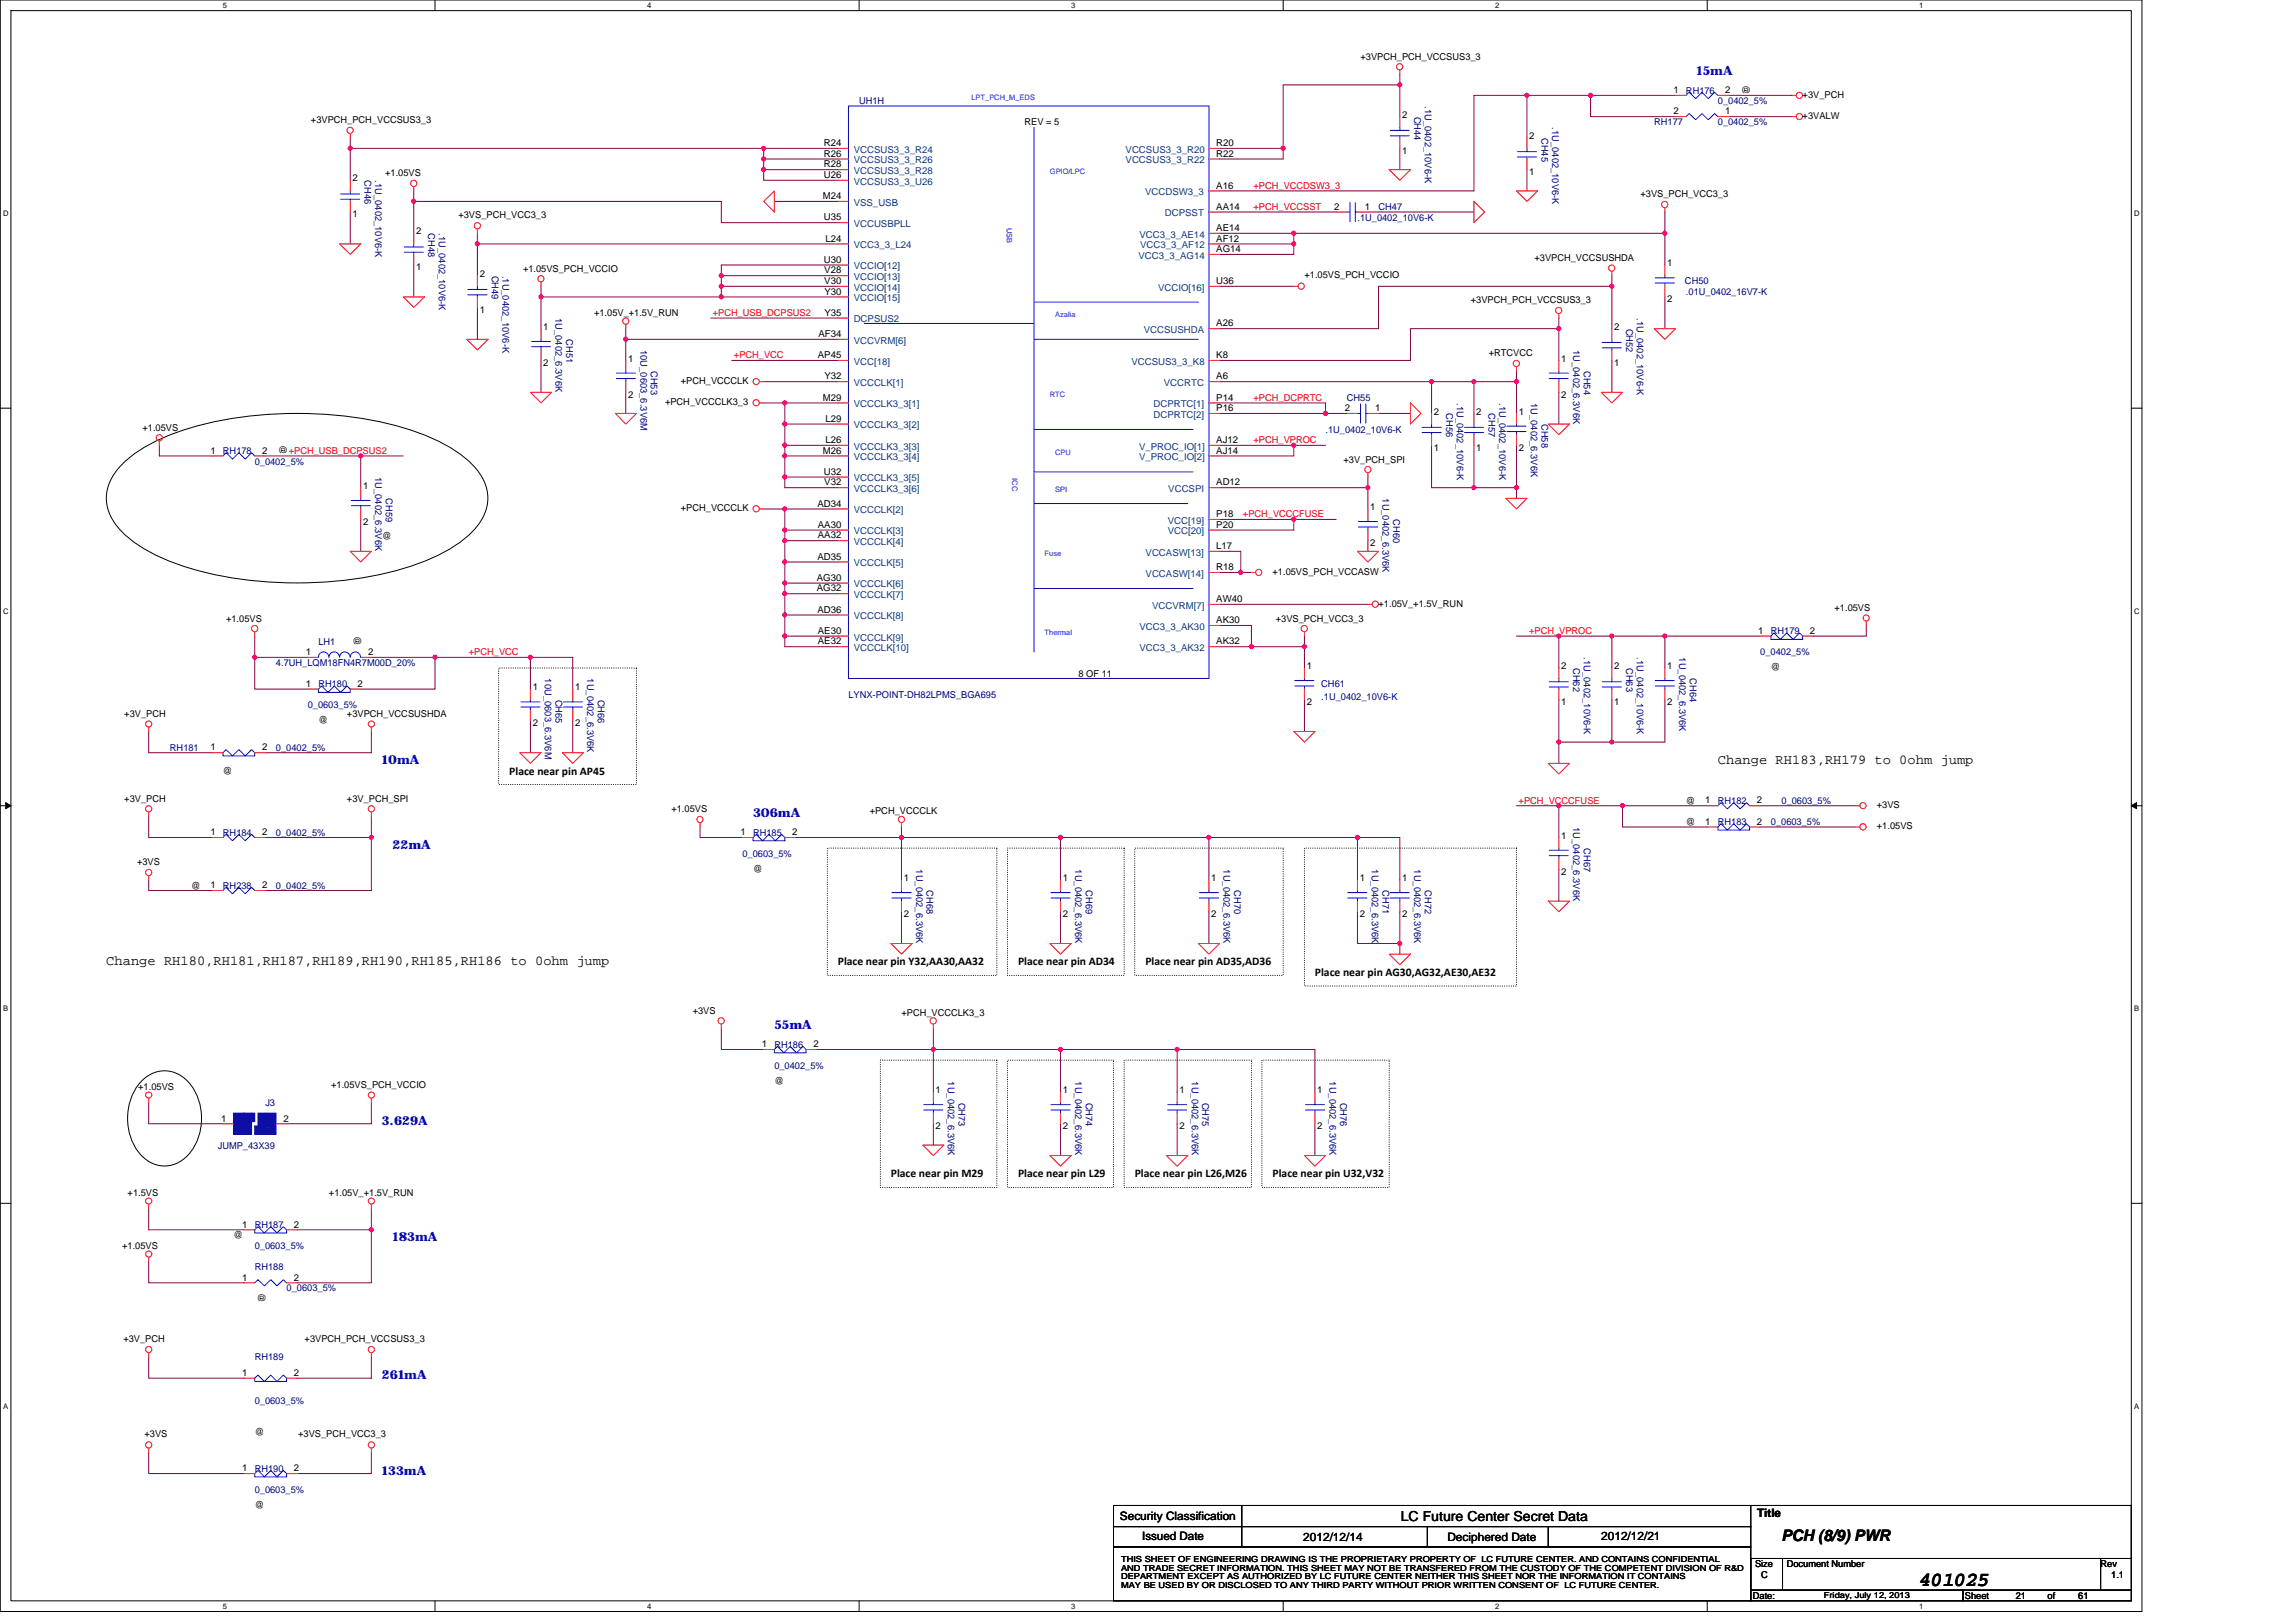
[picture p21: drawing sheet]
<svg xmlns="http://www.w3.org/2000/svg" width="297mm" height="210mm" viewBox="0 0 297 210" stroke-linecap="round" stroke-linejoin="round" font-family="sans-serif">
<defs><g id="words">
<text font-size="2.6" x="248.3" y="205.2">401025</text>
<text font-size="2.1" x="230.5" y="199.4">PCH (8/9) PWR</text>
<g font-size="1.8">
<text x="222.2" y="98.8">Change RH183,RH179 to 0ohm jump</text>
<text x="13.8" y="124.8">Change RH180,RH181,RH187,RH189,RH190,RH185,RH186 to 0ohm jump</text>
<text x="181.2" y="196.8">LC Future Center Secret Data</text>
</g>
<g font-size="1.6" fill="#00f">
<text x="219.5" y="9.7">15mA</text>
<text x="49.4" y="98.9">10mA</text>
<text x="97.4" y="105.7">306mA</text>
<text x="50.8" y="109.9">22mA</text>
<text x="100.2" y="133.2">55mA</text>
<text x="49.4" y="145.5">3.629A</text>
<text x="50.8" y="160.6">183mA</text>
<text x="49.4" y="178.4">261mA</text>
<text x="49.4" y="190.8">133mA</text>
</g>
<g font-size="1.5">
<text x="65.9" y="100.2">Place near pin AP45</text>
<text x="108.4" y="124.9">Place near pin Y32,AA30,AA32</text>
<text x="131.7" y="124.9">Place near pin AD34</text>
<text x="148.2" y="124.9">Place near pin AD35,AD36</text>
<text x="170.1" y="126.3">Place near pin AG30,AG32,AE30,AE32</text>
<text x="115.3" y="152.3">Place near pin M29</text>
<text x="131.7" y="152.3">Place near pin L29</text>
<text x="146.8" y="152.3">Place near pin L26,M26</text>
<text x="164.6" y="152.3">Place near pin U32,V32</text>
<text x="144.9" y="196.7">Security Classification</text>
<text x="227.3" y="196.3">Title</text>
<text x="147.8" y="199.3">Issued Date</text>
<text x="168.6" y="199.4">2012/12/14</text>
<text x="187.3" y="199.4">Deciphered Date</text>
<text x="207.2" y="199.3">2012/12/21</text>
</g>
<g font-size="1.2">
<text x="176" y="7.7">+3VPCH_PCH_VCCSUS3_3</text>
<text x="225.5" y="11" transform="rotate(90 225.5 11)">@</text>
<text x="40.2" y="15.9">+3VPCH_PCH_VCCSUS3_3</text>
<text x="132.5" y="16.2">REV = 5</text>
<text x="181.4" y="15.2">2</text>
<text x="197.8" y="18">2</text>
<text x="216.5" y="12">1</text>
<text x="216.5" y="14.8">2</text>
<text x="223.2" y="12">2</text>
<text x="223.2" y="14.8">1</text>
<text x="233.2" y="12.7">+3V_PCH</text>
<text x="233.2" y="15.4">+3VALW</text>
<text x="45.6" y="23.5">2</text>
<text x="49.8" y="22.8">+1.05VS</text>
<text x="106.6" y="20.3">R26</text>
<text x="106.6" y="21.7">R28</text>
<text x="106.6" y="23">U26</text>
<text x="106.6" y="18.9">R24</text>
<text x="157.4" y="18.9">R20</text>
<text x="157.4" y="20.3">R22</text>
<text x="181.4" y="19.9">1</text>
<text x="197.8" y="22.6">1</text>
<text x="45.6" y="28.1">1</text>
<text x="59.3" y="28.2">+3VS_PCH_VCC3_3</text>
<text x="106.5" y="25.8">M24</text>
<text x="106.6" y="28.5">U35</text>
<text x="157.3" y="29.9">AE14</text>
<text x="157.3" y="24.4">A16</text>
<text x="157.3" y="27.1">AA14</text>
<text x="172.6" y="27.1">2</text>
<text x="176.6" y="27.1">1</text>
<text x="212.2" y="25.5">+3VS_PCH_VCC3_3</text>
<text x="53.8" y="35">1</text>
<text x="53.8" y="30.3">2</text>
<text x="62.1" y="35.8">2</text>
<text x="67.7" y="35.1">+1.05VS_PCH_VCCIO</text>
<text x="106.6" y="34">U30</text>
<text x="106.6" y="35.4">V28</text>
<text x="106.8" y="31.3">L24</text>
<text x="157.3" y="31.3">AF12</text>
<text x="157.3" y="32.6">AG14</text>
<text x="168.8" y="36">+1.05VS_PCH_VCCIO</text>
<text x="198.5" y="33.8">+3VPCH_VCCSUSHDA</text>
<text x="215.7" y="34.4">1</text>
<text x="62.1" y="40.5">1</text>
<text x="76.9" y="40.9">+1.05V_+1.5V_RUN</text>
<text x="106.6" y="36.7">V30</text>
<text x="106.7" y="40.9">Y35</text>
<text x="106.7" y="38.1">Y30</text>
<text x="157.3" y="36.7">U36</text>
<text x="190.3" y="39.3">+3VPCH_PCH_VCCSUS3_3</text>
<text x="215.7" y="39.1">2</text>
<text x="70.3" y="42.7">1</text>
<text x="70.3" y="47.3">2</text>
<text x="81.3" y="46.8">1</text>
<text x="105.8" y="46.3">AP45</text>
<text x="105.9" y="43.6">AF34</text>
<text x="157.3" y="46.3">K8</text>
<text x="157.3" y="42.2">A26</text>
<text x="192.6" y="46.1">+RTCVCC</text>
<text x="202" y="46.8">1</text>
<text x="208.8" y="47.3">1</text>
<text x="208.8" y="42.7">2</text>
<text x="81.3" y="51.5">2</text>
<text x="86" y="52.4">+PCH_VCCCLK3_3</text>
<text x="88.1" y="49.7">+PCH_VCCCLK</text>
<text x="106.5" y="51.8">M29</text>
<text x="106.7" y="49.1">Y32</text>
<text x="157.3" y="51.8">P14</text>
<text x="157.3" y="53.2">P16</text>
<text x="157.3" y="49.1">A6</text>
<text x="174" y="53.2">2</text>
<text x="177.9" y="53.2">1</text>
<text x="185.5" y="53.6">2</text>
<text x="191" y="53.6">2</text>
<text x="196.5" y="53.6">1</text>
<text x="202" y="51.5">2</text>
<text x="18.4" y="55.7">+1.05VS</text>
<text x="27.2" y="58.7">1</text>
<text x="33.9" y="58.7">2</text>
<text x="36.2" y="57.6" transform="rotate(90 36.2 57.6)">@</text>
<text x="106.5" y="58.7">M26</text>
<text x="106.8" y="54.6">L29</text>
<text x="106.8" y="57.3">L26</text>
<text x="157.3" y="57.3">AJ12</text>
<text x="157.3" y="58.7">AJ14</text>
<text x="173.8" y="59.8">+3V_PCH_SPI</text>
<text x="185.5" y="58.3">1</text>
<text x="191" y="58.3">1</text>
<text x="196.5" y="58.3">2</text>
<text x="47" y="63.2">1</text>
<text x="105.7" y="65.6">AD34</text>
<text x="106.6" y="61.4">U32</text>
<text x="106.6" y="62.8">V32</text>
<text x="157.3" y="62.8">AD12</text>
<text x="177.3" y="66">1</text>
<text x="47" y="67.9">2</text>
<text x="49.4" y="69.7">@</text>
<text x="88.1" y="66.1">+PCH_VCCCLK</text>
<text x="105.8" y="68.3">AA30</text>
<text x="105.8" y="69.7">AA32</text>
<text x="157.3" y="66.9">P18</text>
<text x="157.3" y="68.3">P20</text>
<text x="157.3" y="71">L17</text>
<text x="177.3" y="70.7">2</text>
<text x="105.7" y="75.1">AG30</text>
<text x="105.7" y="76.5">AG32</text>
<text x="105.7" y="72.4">AD35</text>
<text x="157.3" y="73.8">R18</text>
<text x="157.3" y="77.9">AW40</text>
<text x="164.6" y="74.4">+1.05VS_PCH_VCCASW</text>
<text x="29.2" y="80.4">+1.05VS</text>
<text x="45.8" y="82.3" transform="rotate(90 45.8 82.3)">@</text>
<text x="105.7" y="79.3">AD36</text>
<text x="105.8" y="82">AE30</text>
<text x="105.8" y="83.4">AE32</text>
<text x="157.3" y="80.6">AK30</text>
<text x="157.3" y="83.4">AK32</text>
<text x="165.1" y="80.4">+3VS_PCH_VCC3_3</text>
<text x="178.3" y="78.5">+1.05V_+1.5V_RUN</text>
<text x="227.5" y="82">1</text>
<text x="234.2" y="82">2</text>
<text x="237.3" y="79">+1.05VS</text>
<text x="39.6" y="88.9">1</text>
<text x="39.6" y="84.8">1</text>
<text x="46.3" y="88.9">2</text>
<text x="47.6" y="84.8">2</text>
<text x="68.9" y="89.3">1</text>
<text x="74.4" y="89.3">1</text>
<text x="139.5" y="87.5">8 OF 11</text>
<text x="169.1" y="86.6">1</text>
<text x="202" y="86.6">2</text>
<text x="208.8" y="86.6">2</text>
<text x="215.7" y="86.6">1</text>
<text x="229.1" y="86.7">@</text>
<text x="16.1" y="92.8">+3V_PCH</text>
<text x="41.2" y="93.6">@</text>
<text x="44.9" y="92.8">+3VPCH_VCCSUSHDA</text>
<text x="68.9" y="94">2</text>
<text x="74.4" y="94">2</text>
<text x="169.1" y="91.2">2</text>
<text x="202" y="91.2">1</text>
<text x="208.8" y="91.2">1</text>
<text x="215.7" y="91.2">2</text>
<text x="27.2" y="97.1">1</text>
<text x="28.8" y="100.2">@</text>
<text x="33.9" y="97.1">2</text>
<text x="16.1" y="103.7">+3V_PCH</text>
<text x="44.9" y="103.7">+3V_PCH_SPI</text>
<text x="86.9" y="105.1">+1.05VS</text>
<text x="112.5" y="105.4">+PCH_VCCCLK</text>
<text x="218.1" y="104">@</text>
<text x="218.1" y="106.7">@</text>
<text x="220.6" y="103.9">1</text>
<text x="220.6" y="106.7">1</text>
<text x="227.3" y="103.9">2</text>
<text x="227.3" y="106.7">2</text>
<text x="242.8" y="104.5">+3VS</text>
<text x="242.8" y="107.3">+1.05VS</text>
<text x="17.7" y="112">+3VS</text>
<text x="27.2" y="108.1">1</text>
<text x="33.9" y="108.1">2</text>
<text x="95.8" y="108.1">1</text>
<text x="97.4" y="112.8">@</text>
<text x="102.5" y="108.1">2</text>
<text x="116.9" y="114">1</text>
<text x="137.5" y="114">1</text>
<text x="156.7" y="114">1</text>
<text x="175.9" y="114">1</text>
<text x="181.4" y="114">1</text>
<text x="202" y="108.5">1</text>
<text x="202" y="113.2">2</text>
<text x="24.7" y="115">@</text>
<text x="27.2" y="114.9">1</text>
<text x="33.9" y="114.9">2</text>
<text x="116.9" y="118.7">2</text>
<text x="137.5" y="118.7">2</text>
<text x="156.7" y="118.7">2</text>
<text x="175.9" y="118.7">2</text>
<text x="181.4" y="118.7">2</text>
<text x="89.6" y="131.1">+3VS</text>
<text x="116.6" y="131.4">+PCH_VCCCLK3_3</text>
<text x="98.5" y="135.5">1</text>
<text x="105.2" y="135.5">2</text>
<text x="17.9" y="141">+1.05VS</text>
<text x="42.8" y="140.8">+1.05VS_PCH_VCCIO</text>
<text x="100.2" y="140.2">@</text>
<text x="121" y="141.4">1</text>
<text x="137.5" y="141.4">1</text>
<text x="152.6" y="141.4">1</text>
<text x="170.4" y="141.4">1</text>
<text x="28.6" y="145.1">1</text>
<text x="36.7" y="145.1">2</text>
<text x="121" y="146.1">2</text>
<text x="137.5" y="146.1">2</text>
<text x="152.6" y="146.1">2</text>
<text x="170.4" y="146.1">2</text>
<text x="16.5" y="154.7">+1.5VS</text>
<text x="42.6" y="154.7">+1.05V_+1.5V_RUN</text>
<text x="15.8" y="161.6">+1.05VS</text>
<text x="30.2" y="160.2">@</text>
<text x="31.3" y="158.8">1</text>
<text x="38" y="158.8">2</text>
<text x="31.3" y="165.7">1</text>
<text x="33.5" y="167.3" transform="rotate(90 33.5 167.3)">@</text>
<text x="38" y="165.7">2</text>
<text x="16" y="173.7">+3V_PCH</text>
<text x="39.4" y="173.7">+3VPCH_PCH_VCCSUS3_3</text>
<text x="31.3" y="178">1</text>
<text x="38" y="178">2</text>
<text x="18.7" y="185.9">+3VS</text>
<text x="33" y="185.6">@</text>
<text x="38.6" y="185.9">+3VS_PCH_VCC3_3</text>
<text x="31.3" y="190.4">1</text>
<text x="38" y="190.4">2</text>
<text x="33" y="195.1">@</text>
<text x="227.1" y="202.8">Size</text>
<text x="231.2" y="202.8">Document Number</text>
<text x="271.8" y="202.8">Rev</text>
<text x="226.8" y="206.9">Date:</text>
<text x="227.9" y="204.1">C</text>
<text x="254.2" y="206.9">Sheet</text>
<text x="260.8" y="206.9">21</text>
<text x="264.9" y="206.9">of</text>
<text x="268.9" y="206.9">61</text>
<text x="273.1" y="204.1">1.1</text>
</g>
<g font-size="1.2" fill="#000080">
<text x="111.1" y="13.5">UH1H</text>
<text x="183" y="15.1" transform="rotate(90 183 15.1)">CH44</text>
<text x="184.3" y="13.7" transform="rotate(90 184.3 13.7)">.1U_0402_10V6-K</text>
<text x="199.4" y="17.8" transform="rotate(90 199.4 17.8)">CH45</text>
<text x="200.8" y="16.5" transform="rotate(90 200.8 16.5)">.1U_0402_10V6-K</text>
<text x="214" y="16.2">RH177</text>
<text x="218.1" y="12.1">RH176</text>
<text x="222.2" y="16.2">0_0402_5%</text>
<text x="222.2" y="13.5">0_0402_5%</text>
<text x="47.2" y="23.3" transform="rotate(90 47.2 23.3)">CH46</text>
<text x="48.6" y="23.3" transform="rotate(90 48.6 23.3)">.1U_0402_10V6-K</text>
<text x="175.6" y="28.6">.1U_0402_10V6-K</text>
<text x="178.3" y="27.2">CH47</text>
<text x="55.4" y="30.2" transform="rotate(90 55.4 30.2)">CH48</text>
<text x="56.8" y="30.2" transform="rotate(90 56.8 30.2)">.1U_0402_10V6-K</text>
<text x="63.6" y="35.7" transform="rotate(90 63.6 35.7)">CH49</text>
<text x="65" y="35.7" transform="rotate(90 65 35.7)">.1U_0402_10V6-K</text>
<text x="71.9" y="41.1" transform="rotate(90 71.9 41.1)">1U_0402_6.3V6K</text>
<text x="211.8" y="41.1" transform="rotate(90 211.8 41.1)">.1U_0402_10V6-K</text>
<text x="218" y="36.8">CH50</text>
<text x="218.1" y="38.2">.01U_0402_16V7-K</text>
<text x="73.2" y="43.9" transform="rotate(90 73.2 43.9)">CH51</text>
<text x="82.8" y="45.3" transform="rotate(90 82.8 45.3)">10U_0603_6.3V6M</text>
<text x="203.5" y="45.3" transform="rotate(90 203.5 45.3)">1U_0402_6.3V6K</text>
<text x="210.4" y="42.5" transform="rotate(90 210.4 42.5)">CH52</text>
<text x="84.2" y="48" transform="rotate(90 84.2 48)">CH53</text>
<text x="174.2" y="51.9">CH55</text>
<text x="187.1" y="53.5" transform="rotate(90 187.1 53.5)">CH56</text>
<text x="188.5" y="52.1" transform="rotate(90 188.5 52.1)">.1U_0402_10V6-K</text>
<text x="192.6" y="53.5" transform="rotate(90 192.6 53.5)">CH57</text>
<text x="193.9" y="52.1" transform="rotate(90 193.9 52.1)">.1U_0402_10V6-K</text>
<text x="198.1" y="52.1" transform="rotate(90 198.1 52.1)">1U_0402_6.3V6K</text>
<text x="204.9" y="48" transform="rotate(90 204.9 48)">CH54</text>
<text x="28.8" y="58.7">RH178</text>
<text x="171.5" y="56">.1U_0402_10V6-K</text>
<text x="199.4" y="54.9" transform="rotate(90 199.4 54.9)">CH58</text>
<text x="33" y="60.1">0_0402_5%</text>
<text x="48.6" y="61.7" transform="rotate(90 48.6 61.7)">1U_0402_6.3V6K</text>
<text x="49.9" y="64.5" transform="rotate(90 49.9 64.5)">CH59</text>
<text x="178.9" y="64.5" transform="rotate(90 178.9 64.5)">1U_0402_6.3V6K</text>
<text x="180.2" y="67.2" transform="rotate(90 180.2 67.2)">CH60</text>
<text x="41.2" y="83.4">LH1</text>
<text x="229.1" y="82">RH179</text>
<text x="35.7" y="86.2">4.7UH_LQM18FN4R7M00D_20%</text>
<text x="41.2" y="88.9">RH180</text>
<text x="70.5" y="87.8" transform="rotate(90 70.5 87.8)">10U_0603_6.3V6M</text>
<text x="76" y="87.8" transform="rotate(90 76 87.8)">1U_0402_6.3V6K</text>
<text x="170.9" y="88.9">CH61</text>
<text x="203.5" y="86.4" transform="rotate(90 203.5 86.4)">CH62</text>
<text x="204.9" y="85" transform="rotate(90 204.9 85)">.1U_0402_10V6-K</text>
<text x="210.4" y="86.4" transform="rotate(90 210.4 86.4)">CH63</text>
<text x="211.8" y="85" transform="rotate(90 211.8 85)">.1U_0402_10V6-K</text>
<text x="217.3" y="85" transform="rotate(90 217.3 85)">1U_0402_6.3V6K</text>
<text x="218.6" y="87.8" transform="rotate(90 218.6 87.8)">CH64</text>
<text x="227.7" y="84.8">0_0402_5%</text>
<text x="39.8" y="91.7">0_0603_5%</text>
<text x="71.9" y="90.5" transform="rotate(90 71.9 90.5)">CH65</text>
<text x="77.4" y="90.5" transform="rotate(90 77.4 90.5)">CH66</text>
<text x="109.8" y="90.3">LYNX-POINT-DH82LPMS_BGA695</text>
<text x="170.9" y="90.6">.1U_0402_10V6-K</text>
<text x="22" y="97.1">RH181</text>
<text x="35.7" y="97.1">0_0402_5%</text>
<text x="203.5" y="107" transform="rotate(90 203.5 107)">1U_0402_6.3V6K</text>
<text x="222.2" y="104">RH182</text>
<text x="222.2" y="106.7">RH183</text>
<text x="229.1" y="106.7">0_0603_5%</text>
<text x="230.5" y="104">0_0603_5%</text>
<text x="28.8" y="108.1">RH184</text>
<text x="35.7" y="108.1">0_0402_5%</text>
<text x="96.1" y="110.8">0_0603_5%</text>
<text x="97.4" y="108.1">RH185</text>
<text x="118.5" y="112.5" transform="rotate(90 118.5 112.5)">1U_0402_6.3V6K</text>
<text x="139.1" y="112.5" transform="rotate(90 139.1 112.5)">1U_0402_6.3V6K</text>
<text x="158.3" y="112.5" transform="rotate(90 158.3 112.5)">1U_0402_6.3V6K</text>
<text x="177.5" y="112.5" transform="rotate(90 177.5 112.5)">1U_0402_6.3V6K</text>
<text x="183" y="112.5" transform="rotate(90 183 112.5)">1U_0402_6.3V6K</text>
<text x="204.9" y="109.7" transform="rotate(90 204.9 109.7)">CH67</text>
<text x="28.8" y="115">RH238</text>
<text x="35.7" y="115">0_0402_5%</text>
<text x="119.9" y="115.2" transform="rotate(90 119.9 115.2)">CH68</text>
<text x="140.5" y="115.2" transform="rotate(90 140.5 115.2)">CH69</text>
<text x="159.7" y="115.2" transform="rotate(90 159.7 115.2)">CH70</text>
<text x="178.9" y="115.2" transform="rotate(90 178.9 115.2)">CH71</text>
<text x="184.3" y="115.2" transform="rotate(90 184.3 115.2)">CH72</text>
<text x="100.2" y="135.6">RH186</text>
<text x="34.3" y="143.1">J3</text>
<text x="100.2" y="138.3">0_0402_5%</text>
<text x="122.6" y="139.9" transform="rotate(90 122.6 139.9)">1U_0402_6.3V6K</text>
<text x="124" y="142.6" transform="rotate(90 124 142.6)">CH73</text>
<text x="139.1" y="139.9" transform="rotate(90 139.1 139.9)">1U_0402_6.3V6K</text>
<text x="140.5" y="142.6" transform="rotate(90 140.5 142.6)">CH74</text>
<text x="154.2" y="139.9" transform="rotate(90 154.2 139.9)">1U_0402_6.3V6K</text>
<text x="155.5" y="142.6" transform="rotate(90 155.5 142.6)">CH75</text>
<text x="172" y="139.9" transform="rotate(90 172 139.9)">1U_0402_6.3V6K</text>
<text x="173.4" y="142.6" transform="rotate(90 173.4 142.6)">CH76</text>
<text x="28.2" y="148.7">JUMP_43X39</text>
<text x="33" y="158.9">RH187</text>
<text x="33" y="161.6">0_0603_5%</text>
<text x="33" y="164.3">RH188</text>
<text x="37.1" y="167.1">0_0603_5%</text>
<text x="33" y="176">RH189</text>
<text x="33" y="181.6">0_0603_5%</text>
<text x="33" y="190.4">RH190</text>
<text x="33" y="193.1">0_0603_5%</text>
</g>
<g font-size="1.2" fill="#004080">
<text x="110.4" y="21.1">VCCSUS3_3_R26</text>
<text x="110.4" y="22.5">VCCSUS3_3_R28</text>
<text x="110.4" y="23.9">VCCSUS3_3_U26</text>
<text x="110.4" y="19.8">VCCSUS3_3_R24</text>
<text x="145.6" y="19.8">VCCSUS3_3_R20</text>
<text x="145.6" y="21.1">VCCSUS3_3_R22</text>
<text x="110.4" y="26.6">VSS_USB</text>
<text x="110.4" y="29.4">VCCUSBPLL</text>
<text x="148.1" y="25.3">VCCDSW3_3</text>
<text x="150.7" y="28">DCPSST</text>
<text x="110.4" y="32.1">VCC3_3_L24</text>
<text x="110.4" y="34.9">VCCIO[12]</text>
<text x="147.3" y="33.5">VCC3_3_AG14</text>
<text x="147.4" y="30.8">VCC3_3_AE14</text>
<text x="147.5" y="32.1">VCC3_3_AF12</text>
<text x="110.4" y="37.6">VCCIO[14]</text>
<text x="110.4" y="36.2">VCCIO[13]</text>
<text x="110.4" y="41.7">DCPSUS2</text>
<text x="110.4" y="39">VCCIO[15]</text>
<text x="149.8" y="37.6">VCCIO[16]</text>
<text x="110.4" y="47.2">VCC[18]</text>
<text x="110.4" y="44.5">VCCVRM[6]</text>
<text x="146.4" y="47.2">VCCSUS3_3_K8</text>
<text x="148" y="43.1">VCCSUSHDA</text>
<text x="110.4" y="50">VCCCLK[1]</text>
<text x="110.4" y="52.7">VCCCLK3_3[1]</text>
<text x="149.2" y="52.7">DCPRTC[1]</text>
<text x="150.6" y="50">VCCRTC</text>
<text x="110.4" y="55.4">VCCCLK3_3[2]</text>
<text x="110.4" y="58.2">VCCCLK3_3[3]</text>
<text x="110.4" y="59.6">VCCCLK3_3[4]</text>
<text x="147.4" y="58.2">V_PROC_IO[1]</text>
<text x="147.4" y="59.6">V_PROC_IO[2]</text>
<text x="149.2" y="54.1">DCPRTC[2]</text>
<text x="110.4" y="62.3">VCCCLK3_3[5]</text>
<text x="110.4" y="63.7">VCCCLK3_3[6]</text>
<text x="151.1" y="63.7">VCCSPI</text>
<text x="110.4" y="66.4">VCCCLK[2]</text>
<text x="110.4" y="69.2">VCCCLK[3]</text>
<text x="110.4" y="70.5">VCCCLK[4]</text>
<text x="148.2" y="71.9">VCCASW[13]</text>
<text x="151.1" y="67.8">VCC[19]</text>
<text x="151.1" y="69.2">VCC[20]</text>
<text x="110.4" y="73.3">VCCCLK[5]</text>
<text x="110.4" y="76">VCCCLK[6]</text>
<text x="110.4" y="77.4">VCCCLK[7]</text>
<text x="148.2" y="74.6">VCCASW[14]</text>
<text x="110.4" y="80.1">VCCCLK[8]</text>
<text x="110.4" y="82.9">VCCCLK[9]</text>
<text x="147.4" y="81.5">VCC3_3_AK30</text>
<text x="149.1" y="78.8">VCCVRM[7]</text>
<text x="110.4" y="84.2">VCCCLK[10]</text>
<text x="147.4" y="84.2">VCC3_3_AK32</text>
<text x="30.9" y="146">1</text>
<text x="34.4" y="146">2</text>
</g>
<g font-size="1.2" fill="#f00">
<text x="162.2" y="27.2">+PCH_VCCSST</text>
<text x="162.2" y="24.4">+PCH_VCCDSW3_3</text>
<text x="92.2" y="40.9">+PCH_USB_DCPSUS2</text>
<text x="95" y="46.4">+PCH_VCC</text>
<text x="162.2" y="51.9">+PCH_DCPRTC</text>
<text x="37.4" y="58.7">+PCH_USB_DCPSUS2</text>
<text x="162.2" y="57.3">+PCH_VPROC</text>
<text x="160.8" y="66.9">+PCH_VCCCFUSE</text>
<text x="197.8" y="82">+PCH_VPROC</text>
<text x="60.7" y="84.8">+PCH_VCC</text>
<text x="196.5" y="104">+PCH_VCCCFUSE</text>
</g>
<g font-size="1.1">
<text x="145" y="202.1">THIS SHEET OF ENGINEERING DRAWING IS THE PROPRIETARY PROPERTY OF LC FUTURE CENTER. AND CONTAINS CONFIDENTIAL</text>
<text x="145" y="203.2">AND TRADE SECRET INFORMATION. THIS SHEET MAY NOT BE TRANSFERED FROM THE CUSTODY OF THE COMPETENT DIVISION OF R&amp;D</text>
<text x="145" y="204.3">DEPARTMENT EXCEPT AS AUTHORIZED BY LC FUTURE CENTER NEITHER THIS SHEET NOR THE INFORMATION IT CONTAINS</text>
<text x="145" y="205.4">MAY BE USED BY OR DISCLOSED TO ANY THIRD PARTY WITHOUT PRIOR WRITTEN CONSENT OF LC FUTURE CENTER.</text>
<text x="236" y="206.7">Friday, July 12, 2013</text>
</g>
<g font-size="1">
<text x="28.8" y="1">5</text>
<text x="83.7" y="1">4</text>
<text x="138.6" y="1">3</text>
<text x="193.4" y="1">2</text>
<text x="248.3" y="1">1</text>
<text x=".4" y="28">D</text>
<text x="276.1" y="28">D</text>
<text x=".4" y="79.4">C</text>
<text x="276.1" y="79.4">C</text>
<text x=".4" y="130.9">B</text>
<text x="276.1" y="130.9">B</text>
<text x=".4" y="182.3">A</text>
<text x="276.1" y="182.3">A</text>
<text x="28.8" y="208.2">5</text>
<text x="83.7" y="208.2">4</text>
<text x="138.6" y="208.2">3</text>
<text x="193.4" y="208.2">2</text>
<text x="248.3" y="208.2">1</text>
</g>
<g font-size="1" fill="#00f">
<text x="125.7" y="12.9">LPT_PCH_M_EDS</text>
<text x="135.8" y="22.5">GPIO/LPC</text>
<text x="130.3" y="29.5" transform="rotate(90 130.3 29.5)">USB</text>
<text x="136.5" y="41">Azalia</text>
<text x="135.8" y="51.3">RTC</text>
<text x="136.5" y="58.9">CPU</text>
<text x="130.9" y="61.9" transform="rotate(90 130.9 61.9)">ICC</text>
<text x="136.5" y="63.7">SPI</text>
<text x="135.1" y="71.9">Fuse</text>
<text x="135.1" y="82.2">Thermal</text>
</g>
</g></defs>
<path d="M0 0h277.1v208.5h-277.1zM1.4 1.4h274.3v205.7h-274.3z" fill="none" stroke="#000" stroke-width=".13"/>
<g fill="#fff">
<path d="M28.8 .1h.6v1.1h-.6z"/>
<path d="M28.8 207.3h.6v1.1h-.6z"/>
</g>
<path d="M56.3 0v1.4M56.3 207.1v1.4" fill="none" stroke="#000" stroke-width=".13"/>
<g fill="#fff">
<path d="M83.7 .1h.6v1.1h-.6z"/>
<path d="M83.7 207.3h.6v1.1h-.6z"/>
</g>
<path d="M111.1 0v1.4M111.1 207.1v1.4" fill="none" stroke="#000" stroke-width=".13"/>
<g fill="#fff">
<path d="M138.6 .1h.5v1.1h-.5z"/>
<path d="M138.6 207.3h.5v1.1h-.5z"/>
</g>
<path d="M166 0v1.4M166 207.1v1.4" fill="none" stroke="#000" stroke-width=".13"/>
<g fill="#fff">
<path d="M193.4 .1h.6v1.1h-.6z"/>
<path d="M193.4 207.3h.6v1.1h-.6z"/>
</g>
<path d="M220.9 0v1.4M220.9 207.1v1.4" fill="none" stroke="#000" stroke-width=".13"/>
<g fill="#fff">
<path d="M248.3 .1h.6v1.1h-.6z"/>
<path d="M248.3 207.3h.6v1.1h-.6z"/>
<path d="M.4 27.1h.7v1.1h-.7z"/>
<path d="M276.1 27.1h.7v1.1h-.7z"/>
<path d="M.4 78.5h.7v1.1h-.7z"/>
<path d="M276.1 78.5h.7v1.1h-.7z"/>
</g>
<path d="M0 52.8h1.4M275.7 52.8h1.4" fill="none" stroke="#000" stroke-width=".13"/>
<g fill="#fff">
<path d="M.4 130h.7v1.1h-.7z"/>
<path d="M276.1 130h.7v1.1h-.7z"/>
</g>
<path d="M0 104.2h1.4M275.7 104.2h1.4" fill="none" stroke="#000" stroke-width=".13"/>
<path d="M.7 103.8l.7 .4-.7 .4zM275.7 104.2l.7-.4v.8z" fill="#000" stroke="#000" stroke-width=".13"/>
<g fill="#fff">
<path d="M.4 181.4h.7v1.1h-.7z"/>
<path d="M276.1 181.4h.7v1.1h-.7z"/>
</g>
<g fill="none" stroke="#000" stroke-width=".13">
<path d="M15.5 60.4a18.9 18.9 0 0 1 8-4.7 51.2 51.2 0 0 1 29.9 0 18.9 18.9 0 0 1 8 4.7 5.6 5.6 0 0 1 0 8.1 18.9 18.9 0 0 1-8 4.7 51 51 0 0 1-29.9 0 18.9 18.9 0 0 1-8-4.7 5.6 5.6 0 0 1 0-8.1zM18.5 139.7a4 4 0 0 1 6.2 .6 7.3 7.3 0 0 1-.6 9.4 4 4 0 0 1-6.2-.7 7.4 7.4 0 0 1 .6-9.3zM0 155.7h1.4M275.7 155.7h1.4M144.1 194.8h82.4v2.7h-82.4zM144.1 197.5h82.4v2.6h-82.4zM160.7 194.8v5.3M184.7 197.5v2.6M200.3 197.5v2.6M226.4 194.8h49.3v6.8M144.1 200.1h82.4v7h-82.4zM226.5 201.6h4.1v4.1h-4.1z"/>
<path d="M226.5 205.7h27.4v1.4h-27.4zM230.6 201.6h41.2v4.1h-41.2zM253.9 205.7h21.8v1.4h-21.8zM271.8 201.6h3.9v4.1h-3.9z"/>
</g>
<path d="M64.5 86.4h17.8v15.1h-17.8zM107 109.7h22v16.5h-22zM130.3 109.7h15.1v16.5h-15.1zM146.8 109.7h19.2v16.5h-19.2zM168.8 109.7h27.4v17.9h-27.4zM113.9 137.2h15.1v16.4h-15.1zM130.3 137.2h13.8v16.4h-13.8zM145.4 137.2h16.5v16.4h-16.5zM163.3 137.2h16.4v16.4h-16.4z" fill="none" stroke="#000" stroke-width=".13" stroke-dasharray="0 .3"/>
<g fill="none" stroke="#800040" stroke-width=".13">
<path d="M45.3 19.2h53.5M45.3 17.8v1.4M45.3 19.2v4.1M98.8 19.2v1.4M98.8 19.2h9.6M157.8 19.2h8.2M166 19.2v1.4h-8.2M181.1 9.6v1.4M181.1 11v4.1M181.1 19.2v2.7M181.1 11h-15.1v8.2M197.5 12.3h8.3"/>
<path d="M197.5 12.3v5.5M197.5 12.3h-6.8v12.4h-32.9M205.8 12.3h11M205.8 12.3v2.8h11M223.6 12.3h8.2M223.6 15.1h8.2M45.3 27.4v4.2M53.5 24.7v1.4M53.5 26.1v4.1M53.5 34.3v4.1M53.5 26.1h39.8v2.7h15.1M61.8 30.2v1.4"/>
<path d="M61.8 31.6h46.6M61.8 39.8v4.1M61.8 31.6v4.1M70 37v1.4M70 38.4v4.1M70 38.4h23.3M93.3 37h15.1M93.3 38.4h15.1M93.3 35.7h15.1M93.3 37v1.4M98.8 21.9v1.4h9.6M98.8 20.6v1.3"/>
<path d="M98.8 20.6h9.6M98.8 21.9h9.6M100.2 26.1h8.2M108.4 34.3h-15.1v2.7M157.8 30.2h9.6M157.8 31.6h9.6M157.8 37h9.6M157.8 27.4h15.1M167.4 30.2v1.4M167.4 31.6v1.3h-9.6M167.4 30.2h48M177 27.4h13.7"/>
<path d="M197.5 21.9v2.8M208.5 37h-30.2v5.5h-20.5M208.5 37v5.5M208.5 35.7v1.3M215.4 27.4v2.8M215.4 30.2v4.1M215.4 38.4v4.1M20.6 57.6v1.4h6.9M34.3 59h12.4M46.7 59v4.1M46.7 59h5.5M70 46.6v4.2"/>
<path d="M81 43.9v2.7M81 50.8v2.7M81 42.5v1.4M81 43.9h27.4M91.9 41.1h16.5M94.7 46.6h13.7M98.8 52.1h2.7M98.8 49.4h9.6M101.5 59v2.7M101.5 52.1h6.9M101.5 52.1v2.8M101.5 57.6v1.4"/>
<path d="M101.5 54.9v2.7M101.5 59h6.9M101.5 57.6h6.9M101.5 54.9h6.9M157.8 49.4h27.4M157.8 57.6h9.6M157.8 52.1h13.7v1.4M157.8 53.5h13.7M167.4 57.6h4.1M167.4 57.6v1.4h-9.6M171.5 53.5h2.7M178.3 53.5h4.2"/>
<path d="M185.2 57.6v5.5h5.5M185.2 49.4v4.1M185.2 49.4h5.5M190.7 49.4h5.5M190.7 57.6v5.5M190.7 49.4v4.1M196.2 48v1.4M196.2 57.6v5.5M196.2 49.4v4.1M201.7 41.1v1.4M201.7 42.5h-19.2v4.1h-24.7M201.7 42.5v4.1"/>
<path d="M201.7 50.8v4.1M208.5 46.6v4.2M46.7 67.2v4.1M98.8 65.8h2.7M101.5 76.8h6.9M101.5 61.7h6.9M101.5 65.8v2.8M101.5 61.7v1.4h6.9M101.5 68.6v1.4M101.5 75.4v1.4M101.5 70v2.7M101.5 76.8v2.8"/>
<path d="M101.5 79.6v2.7M101.5 72.7v2.7M101.5 65.8h6.9M101.5 68.6h6.9M101.5 70h6.9M101.5 72.7h6.9M101.5 75.4h6.9M101.5 79.6h6.9M157.8 67.2h9.6M157.8 74.1h2.7M157.8 63.1h19.2v2.7M157.8 78.2h19.2"/>
<path d="M157.8 71.3h2.7v2.8M160.5 74.1h1.4M167.4 67.2v1.4h-9.6M167.4 67.2h5.5M177 61.7v1.4M177 70v1.3M190.7 63.1h5.5M196.2 63.1v1.4M19.2 94.6v2.8h8.3M33 82.3v2.7M33 85v4.2h6.8M33 85h6.8"/>
<path d="M48 94.6v2.8h-13.7M48 85h8.3v4.2h-9.6M56.3 85h12.3M68.6 85h5.5v4.2M68.6 93.3v4.1M68.6 85v4.2M74.1 93.3v4.1M101.5 82.3v1.4h6.9M101.5 82.3h6.9M157.8 80.9h4.1v2.8M157.8 83.7h4.1M161.9 83.7h6.9"/>
<path d="M168.8 82.3v1.4M168.8 83.7v2.7M168.8 90.5v4.1M196.2 82.3h5.5M201.7 90.5v5.5M201.7 82.3v4.1M201.7 96h6.8M201.7 82.3h6.8M201.7 96v2.8M208.5 90.5v5.5M208.5 82.3v4.1M208.5 82.3h6.9"/>
<path d="M208.5 96h6.9M215.4 82.3v4.1M215.4 90.5v5.5M215.4 82.3h12.3M241.4 80.9v1.4h-6.8M19.2 105.6v2.8h8.3M19.2 113.9v1.3h8.3M34.3 108.4h13.7M48 105.6v2.8M48 108.4v6.8h-13.7M90.6 107v1.4h5.5M102.9 108.4h13.7"/>
<path d="M116.6 108.4v5.5M116.6 118v4.1M116.6 107v1.4M116.6 108.4h20.6M137.2 108.4h19.2M137.2 108.4v5.5M137.2 118v4.1M156.4 108.4v5.5M156.4 118v4.1M156.4 108.4h19.2M175.6 118v4.1h5.5M175.6 108.4v5.5"/>
<path d="M175.6 108.4h5.5v5.5M181.1 118v4.1M196.2 104.2h5.5M201.7 104.2h8.2M201.7 104.2v4.2M201.7 112.5v4.1M209.9 104.2v2.8h11M209.9 104.2h11M227.7 107h12.4M227.7 104.2h12.4M93.3 133.1v2.7h5.5M105.7 135.8h15.1"/>
<path d="M120.8 135.8h16.4M120.8 133.1v2.7M120.8 135.8v5.5M137.2 135.8h15.1M137.2 135.8v5.5M152.3 135.8h17.8v5.5M152.3 135.8v5.5M181.1 122.1v1.3M19.2 142.6v2.8h9.6M19.2 156.4v2.7h12.4M38.5 159.1h9.5M48 142.6v2.8h-10.9"/>
<path d="M48 156.4v2.7M48 159.1v6.9h-9.5M120.8 145.4v2.7M137.2 145.4v4.1M152.3 145.4v4.1M170.1 145.4v4.1M19.2 175.6v2.7h12.4M19.2 163.2v2.8h12.4M48 175.6v2.7h-9.5M19.2 187.9v2.7h12.4M48 187.9v2.7h-9.5"/>
</g>
<g fill="#f0f" stroke="#f0f" stroke-width=".13">
<circle cx="48" cy="159.1" r=".27"/>
<circle cx="48" cy="108.3" r=".27"/>
<circle cx="208.5" cy="37" r=".27"/>
<circle cx="152.3" cy="135.8" r=".27"/>
<circle cx="137.2" cy="135.8" r=".27"/>
<circle cx="46.7" cy="59" r=".27"/>
<circle cx="98.8" cy="19.2" r=".27"/>
<circle cx="45.3" cy="19.2" r=".27"/>
<circle cx="209.9" cy="104.2" r=".27"/>
<circle cx="175.6" cy="108.3" r=".27"/>
<circle cx="116.6" cy="108.3" r=".27"/>
<circle cx="167.4" cy="57.6" r=".27"/>
<circle cx="196.2" cy="63.1" r=".27"/>
<circle cx="190.7" cy="63.1" r=".27"/>
<circle cx="101.5" cy="65.8" r=".27"/>
<circle cx="101.5" cy="68.6" r=".27"/>
<circle cx="201.7" cy="104.2" r=".27"/>
<circle cx="101.5" cy="69.9" r=".27"/>
<circle cx="168.7" cy="83.7" r=".27"/>
<circle cx="167.4" cy="31.5" r=".27"/>
<circle cx="101.5" cy="72.7" r=".27"/>
<circle cx="101.5" cy="75.4" r=".27"/>
<circle cx="201.7" cy="96" r=".27"/>
<circle cx="61.7" cy="31.5" r=".27"/>
<circle cx="156.4" cy="108.3" r=".27"/>
<circle cx="137.2" cy="108.3" r=".27"/>
<circle cx="171.5" cy="53.5" r=".27"/>
<circle cx="215.4" cy="30.2" r=".27"/>
<circle cx="167.4" cy="30.2" r=".27"/>
<circle cx="93.3" cy="38.4" r=".27"/>
<circle cx="70" cy="38.4" r=".27"/>
<circle cx="80.9" cy="43.9" r=".27"/>
<circle cx="101.5" cy="54.9" r=".27"/>
<circle cx="101.5" cy="52.1" r=".27"/>
<circle cx="166" cy="19.2" r=".27"/>
<circle cx="101.5" cy="82.3" r=".27"/>
<circle cx="201.7" cy="82.3" r=".27"/>
<circle cx="98.8" cy="20.6" r=".27"/>
<circle cx="101.5" cy="61.7" r=".27"/>
<circle cx="181.1" cy="11" r=".27"/>
<circle cx="93.3" cy="35.7" r=".27"/>
<circle cx="98.8" cy="21.9" r=".27"/>
<circle cx="68.6" cy="85" r=".27"/>
<circle cx="208.5" cy="96" r=".27"/>
<circle cx="196.2" cy="49.4" r=".27"/>
<circle cx="93.3" cy="37" r=".27"/>
<circle cx="177" cy="63.1" r=".27"/>
<circle cx="101.5" cy="59" r=".27"/>
<circle cx="101.5" cy="57.6" r=".27"/>
<circle cx="161.9" cy="83.7" r=".27"/>
<circle cx="101.5" cy="79.6" r=".27"/>
<circle cx="101.5" cy="76.8" r=".27"/>
<circle cx="201.7" cy="42.5" r=".27"/>
<circle cx="120.7" cy="135.8" r=".27"/>
<circle cx="53.5" cy="26" r=".27"/>
<circle cx="205.8" cy="12.3" r=".27"/>
<circle cx="197.5" cy="12.3" r=".27"/>
<circle cx="190.7" cy="49.4" r=".27"/>
<circle cx="215.4" cy="82.3" r=".27"/>
<circle cx="208.5" cy="82.3" r=".27"/>
<circle cx="181.1" cy="122.1" r=".27"/>
<circle cx="167.4" cy="67.2" r=".27"/>
<circle cx="185.2" cy="49.4" r=".27"/>
<circle cx="32.9" cy="85" r=".27"/>
<circle cx="56.3" cy="85" r=".27"/>
<circle cx="160.5" cy="74" r=".27"/>
</g>
<g fill="none" stroke="#f00" stroke-width=".13">
<path d="M45.3 17.3v.5M108.4 19.2h1.4M156.4 19.2h1.4M181.1 9.1v.5M181.1 17.8v1.4M181.1 15.1v1.4M197.5 17.8v1.4M216.8 12.3h1.3M216.8 15.1h1.3M222.2 12.3h1.4M222.2 15.1h1.4M231.8 12.3h.6"/>
<path d="M231.8 15.1h.6M43.9 31.6h2.8l-1.4 1.3zM45.3 26.1v1.3M45.3 23.3v1.4M52.2 38.4h2.7l-1.4 1.4zM53.5 24.2v.5M53.5 32.9v1.4M53.5 30.2v1.4M61.8 29.6v.6M61.8 38.4v1.4M61.8 35.7v1.3M70 36.5v.5"/>
<path d="M98.8 26.1l1.4-1.4v2.7zM108.4 20.6h1.4M108.4 21.9h1.4M108.4 23.3h1.4M108.4 26.1h1.4M108.4 28.8h1.4M108.4 31.6h1.4M108.4 34.3h1.4M108.4 37h1.4M108.4 35.7h1.4M108.4 38.4h1.4M156.4 20.6h1.4"/>
<path d="M156.4 24.7h1.4M156.4 27.4h1.4M156.4 30.2h1.4M156.4 31.6h1.4M156.4 32.9h1.4M156.4 37h1.4M167.4 37h.5M172.9 27.4h1.3M175.6 27.4h1.4M179.7 21.9h2.8l-1.4 1.4zM190.7 26.1l1.4 1.3-1.4 1.4zM196.2 24.7h2.7l-1.4 1.4z"/>
<path d="M197.5 20.6v1.3M208.5 35.1v.6M215.4 26.9v.5M215.4 34.3v1.4M215.4 37v1.4M20.6 57.1v.5M27.5 59h1.3M33 59h1.3M60.4 43.9h2.7l-1.3 1.4zM68.6 50.8h2.8l-1.4 1.3zM70 42.5v1.4M70 45.3v1.3"/>
<path d="M79.6 53.5h2.7l-1.3 1.4zM81 42v.5M81 46.6v1.4M81 49.4v1.4M98.3 49.4h.5M98.3 52.1h.5M108.4 49.4h1.4M108.4 52.1h1.4M108.4 54.9h1.4M108.4 57.6h1.4M108.4 59h1.4M108.4 46.6h1.4"/>
<path d="M108.4 43.9h1.4M108.4 41.1h1.4M156.4 42.5h1.4M156.4 46.6h1.4M156.4 49.4h1.4M156.4 52.1h1.4M156.4 53.5h1.4M156.4 57.6h1.4M156.4 59h1.4M174.2 53.5h1.4M177 53.5h1.3M182.5 52.1l1.3 1.4-1.3 1.4z"/>
<path d="M185.2 56.2v1.4M185.2 53.5v1.4M190.7 56.2v1.4M190.7 53.5v1.4M196.2 47.5v.5M196.2 53.5v1.4M196.2 56.2v1.4M200.3 54.9h2.7l-1.3 1.3zM201.7 40.6v.5M201.7 46.6v1.4M201.7 49.4v1.4M207.2 50.8h2.7l-1.4 1.3z"/>
<path d="M208.5 45.3v1.3M208.5 42.5v1.4M214 42.5h2.8l-1.4 1.4zM45.3 71.3h2.7l-1.3 1.4zM46.7 63.1v1.4M46.7 65.8v1.4M98.3 65.8h.5M108.4 61.7h1.4M108.4 63.1h1.4M108.4 65.8h1.4M108.4 68.6h1.4M108.4 70h1.4"/>
<path d="M108.4 72.7h1.4M108.4 75.4h1.4M108.4 76.8h1.4M108.4 79.6h1.4M156.4 63.1h1.4M156.4 67.2h1.4M156.4 68.6h1.4M156.4 71.3h1.4M156.4 74.1h1.4M156.4 78.2h1.4M161.9 74.1h.6M175.6 71.3h2.7l-1.3 1.4z"/>
<path d="M177 78.2h.5M177 61.2v.5M177 65.8v1.4M177 68.6v1.4M194.8 64.5h2.7l-1.3 1.3zM19.2 94.1v.5M27.5 97.4h1.3M33 81.7v.6M33 97.4h1.3M39.8 89.2h1.4M39.8 85h1.4M45.3 89.2h1.4"/>
<path d="M46.7 85h1.3M48 94.1v.5M67.2 97.4h2.8l-1.4 1.4zM68.6 89.2v1.3M68.6 91.9v1.4M72.7 97.4h2.8l-1.4 1.4zM74.1 89.2v1.3M74.1 91.9v1.4M108.4 82.3h1.4M108.4 83.7h1.4M156.4 80.9h1.4M156.4 83.7h1.4"/>
<path d="M167.4 94.6h2.7l-1.3 1.4zM168.8 81.7v.6M168.8 86.4v1.4M168.8 89.2v1.3M200.3 98.8h2.7l-1.3 1.3zM201.7 89.2v1.3M201.7 86.4v1.4M208.5 89.2v1.3M208.5 86.4v1.4M215.4 86.4v1.4M215.4 89.2v1.3M227.7 82.3h1.4"/>
<path d="M233.2 82.3h1.4M241.4 80.4v.5M19.2 105.1v.5M19.2 113.3v.6M27.5 108.4h1.3M27.5 115.2h1.3M33 108.4h1.3M33 115.2h1.3M48 105.1v.5M90.6 106.4v.6M96.1 108.4h1.3M101.5 108.4h1.4"/>
<path d="M116.6 106.4v.6M116.6 113.9v1.3M116.6 116.6v1.4M137.2 113.9v1.3M137.2 116.6v1.4M156.4 113.9v1.3M156.4 116.6v1.4M175.6 113.9v1.3M175.6 116.6v1.4M181.1 113.9v1.3M181.1 116.6v1.4M200.3 116.6h2.7l-1.3 1.4z"/>
<path d="M201.7 108.4v1.3M201.7 111.1v1.4M220.9 104.2h1.3M220.9 107h1.3M226.4 104.2h1.3M226.4 107h1.3M240.1 104.2h.5M240.1 107h.5M93.3 132.5v.6M98.8 135.8h1.4M104.3 135.8h1.4M115.2 122.1h2.8l-1.4 1.3z"/>
<path d="M120.8 132.5v.6M135.8 122.1h2.8l-1.4 1.3zM155 122.1h2.8l-1.4 1.3zM179.7 123.4h2.8l-1.4 1.4zM19.2 142.1v.5M19.2 155.8v.6M28.8 145.4h1.4M31.6 159.1h1.4M35.7 145.4h1.4M37.1 159.1h1.4M48 142.1v.5M48 155.8v.6"/>
<path d="M119.4 148.1h2.7l-1.3 1.4zM120.8 141.3v1.3M120.8 144v1.4M135.8 149.5h2.8l-1.4 1.4zM137.2 141.3v1.3M137.2 144v1.4M150.9 149.5h2.8l-1.4 1.4zM152.3 141.3v1.3M152.3 144v1.4M168.8 149.5h2.7l-1.4 1.4zM170.1 141.3v1.3M170.1 144v1.4"/>
<path d="M19.2 175v.6M19.2 162.7v.5M31.6 178.3h1.4M31.6 166h1.4M37.1 178.3h1.4M37.1 166h1.4M48 175v.6M19.2 187.4v.5M31.6 190.6h1.4M37.1 190.6h1.4M48 187.4v.5"/>
<circle cx="45.3" cy="16.9" r=".4"/>
<circle cx="181.1" cy="8.6" r=".4"/>
<circle cx="232.8" cy="12.3" r=".4"/>
<circle cx="232.8" cy="15.1" r=".4"/>
<circle cx="53.5" cy="23.7" r=".4"/>
<circle cx="61.8" cy="29.2" r=".4"/>
<circle cx="70" cy="36.1" r=".4"/>
<circle cx="168.3" cy="37" r=".4"/>
<circle cx="208.5" cy="34.7" r=".4"/>
<circle cx="215.4" cy="26.5" r=".4"/>
<circle cx="20.6" cy="56.6" r=".4"/>
<circle cx="81" cy="41.5" r=".4"/>
<circle cx="97.8" cy="52.1" r=".4"/>
<circle cx="97.8" cy="49.4" r=".4"/>
<circle cx="196.2" cy="47" r=".4"/>
<circle cx="201.6" cy="40.2" r=".4"/>
<circle cx="97.8" cy="65.8" r=".4"/>
<circle cx="162.8" cy="74.1" r=".4"/>
<circle cx="177" cy="60.7" r=".4"/>
<circle cx="177.9" cy="78.2" r=".4"/>
<circle cx="241.4" cy="80" r=".39"/>
<circle cx="19.2" cy="93.7" r=".4"/>
<circle cx="33" cy="81.3" r=".4"/>
<circle cx="48" cy="93.7" r=".4"/>
<circle cx="168.7" cy="81.3" r=".4"/>
<circle cx="19.2" cy="104.6" r=".4"/>
<circle cx="19.2" cy="112.9" r=".4"/>
<circle cx="48" cy="104.6" r=".4"/>
<circle cx="90.6" cy="106" r=".4"/>
<circle cx="116.6" cy="106" r=".4"/>
<circle cx="241" cy="107" r=".4"/>
<circle cx="241" cy="104.2" r=".4"/>
<circle cx="93.3" cy="132.1" r=".4"/>
<circle cx="120.7" cy="132.1" r=".4"/>
<circle cx="19.2" cy="141.7" r=".4"/>
<circle cx="19.2" cy="155.4" r=".4"/>
<circle cx="48" cy="155.4" r=".4"/>
<circle cx="48" cy="141.7" r=".4"/>
<circle cx="19.2" cy="174.6" r=".4"/>
<circle cx="19.2" cy="162.3" r=".4"/>
<circle cx="48" cy="174.6" r=".4"/>
<circle cx="19.2" cy="186.9" r=".4"/>
<circle cx="48" cy="186.9" r=".4"/>
</g>
<g fill="none" stroke="#00f" stroke-width=".13">
<path d="M109.8 13.7h46.6v74.1h-46.6zM133.8 16.5v67.8M179.8 16.9h2.5M179.8 17.6h2.5M181.1 17.6v.2M181.1 16.5v.4M196.3 19.6h2.5M197.5 19.2v.4M218.1 15.1l.4-.4 .9 .8 .8-.8 .8 .8 .8-.8 .4 .4M218.1 12.3l.4-.4 .9 .9 .8-.9 .8 .9 .8-.9 .4 .4M44.1 25.1h2.4M44.1 25.8h2.4"/>
<path d="M45.3 25.8v.3M45.3 24.7v.4M52.3 32h2.5M52.3 32.6h2.5M53.5 32.6v.3M53.5 31.6v.4M60.5 37.4h2.5M60.5 38.1h2.5M61.8 38.1v.3M61.8 37v.4M133.8 39.1h21.2M174.2 27.4h.4"/>
<path d="M174.6 26.2v2.5M175.3 27.4h.3M175.3 26.2v2.5M196.3 20.3h2.5M197.5 20.3v.3M214.1 36.6h2.5M214.1 35.9h2.5M215.4 35.7v.2M215.4 36.6v.4M28.8 59l.4-.4 .9 .8 .8-.8 .8 .8 .9-.8 .4 .4M68.8 44.9h2.4M68.8 44.2h2.4"/>
<path d="M70 43.9v.3M70 44.9v.4M79.7 49h2.5M79.7 48.3h2.5M81 48v.3M81 49v.4M111.8 41.8h22M133.8 43.9h21.2M133.8 55.6h20.5M175.6 53.5h.4M176 52.3v2.4M176.7 53.5h.3"/>
<path d="M176.7 52.3v2.4M184 55.3h2.5M184 56h2.5M185.2 56v.2M185.2 54.9v.4M189.5 55.3h2.4M189.5 56h2.4M190.7 56v.2M190.7 54.9v.4M194.9 55.8h2.5M194.9 55.1h2.5M196.2 54.9v.2"/>
<path d="M196.2 55.8v.4M200.4 49h2.5M200.4 48.3h2.5M201.7 48v.3M201.7 49v.4M207.3 44.3h2.5M207.3 45h2.5M208.5 45v.3M208.5 43.9v.4M45.4 65.4h2.5M45.4 64.7h2.5M46.7 64.5v.2"/>
<path d="M46.7 65.4v.4M133.8 76.1h20.5M133.8 65.2h19.9M133.8 61h20.5M175.7 68.2h2.5M175.7 67.5h2.5M177 67.2v.3M177 68.2v.4M29.2 97l.9 .8 .8-.8 .8 .8 .9-.8 .4 .4v.4h-4.2v-.4zM41.2 89.2l.4-.4 .8 .8 .8-.8 .9 .8 .8-.8 .4 .4v.4h-4.1zM42.5 85a.68 .68 0 0 0-.6-.7 .68 .68 0 0 0-.7 .7M43.9 85a.68 .68 0 0 0-.7-.7 .68 .68 0 0 0-.6 .7"/>
<path d="M43.9 85a.68 .68 0 0 1 .7-.7 .68 .68 0 0 1 .7 .7M46.6 85a.67 .67 0 0 0-.6-.7 .67 .67 0 0 0-.7 .7M67.4 91.5h2.5M67.4 90.8h2.5M68.6 90.5v.3M68.6 91.5v.4M72.9 91.5h2.5M72.9 90.8h2.5M74.1 90.5v.3M74.1 91.5v.4M167.5 88.8h2.5M167.5 88.1h2.5"/>
<path d="M168.8 87.8v.3M168.8 88.8v.4M200.4 88.2h2.5M200.4 88.9h2.5M201.7 88.9v.3M201.7 87.8v.4M207.3 88.2h2.5M207.3 88.9h2.5M208.5 88.9v.3M208.5 87.8v.4M214.1 88.8h2.5M214.1 88.1h2.5"/>
<path d="M215.4 87.8v.3M215.4 88.8v.4M229.1 82.3l.4-.4 .8 .8 .9-.8 .8 .8 .8-.8 .4 .4v.4h-4.1zM28.8 108.4l.4-.4 .9 .8 .8-.8 .8 .8 .9-.8 .4 .4M28.8 115.2l.4-.4 .9 .8 .8-.8 .8 .8 .9-.8 .4 .4M97.4 108.4l.4-.4 .9 .8 .8-.8 .8 .8 .8-.8 .4 .4v.4h-4.1zM115.4 116.2h2.5M115.4 115.5h2.5M116.6 115.2v.3M116.6 116.2v.4M136 116.2h2.4M136 115.5h2.4"/>
<path d="M137.2 115.2v.3M137.2 116.2v.4M155.2 116.2h2.4M155.2 115.5h2.4M156.4 115.2v.3M156.4 116.2v.4M174.4 116.2h2.4M174.4 115.5h2.4M175.6 115.2v.3M175.6 116.2v.4M179.8 116.2h2.5M179.8 115.5h2.5"/>
<path d="M181.1 115.2v.3M181.1 116.2v.4M200.4 110.7h2.5M200.4 110h2.5M201.7 109.7v.3M201.7 110.7v.4M222.2 104.2l.4-.4 .9 .8 .8-.8 .8 .8 .9-.8 .4 .4M222.6 106.6l.9 .8 .8-.8 .8 .8 .9-.8 .4 .4v.4h-4.2v-.4zM100.2 135.8l.4-.4 .8 .8 .8-.8 .9 .8 .8-.8 .4 .4v.4h-4.1zM33 159.1l.4-.4 .8 .8 .8-.8 .8 .8 .9-.8 .4 .4v.4h-4.1zM119.5 143.6h2.5M119.5 142.9h2.5"/>
<path d="M120.8 142.6v.3M120.8 143.6v.4M136 143.6h2.4M136 142.9h2.4M137.2 142.6v.3M137.2 143.6v.4M151.1 143.6h2.4M151.1 142.9h2.4M152.3 142.6v.3M152.3 143.6v.4M168.9 143.6h2.5M168.9 142.9h2.5"/>
<path d="M170.1 142.6v.3M170.1 143.6v.4M33 178.3l.4-.4 .8 .8 .8-.8 .8 .8 .9-.8 .4 .4v.4h-4.1zM33 166l.4-.4 .8 .8 .8-.8 .8 .8 .9-.8 .4 .4M33 190.6l.4-.4 .8 .9 .8-.9 .8 .9 .9-.9 .4 .4v.5h-4.1z"/>
</g>
<g fill="#00f" stroke="#00f" stroke-width=".13">
<path d="M30.2 144h1.4v2.8h-1.4z" fill-rule="evenodd"/>
<path d="M31.6 144h1v2.8h-1z" fill-rule="evenodd"/>
<path d="M32.6 144h.4v1.1h-.4z" fill-rule="evenodd"/>
<path d="M33 145.7h.4v1.1h-.4z" fill-rule="evenodd"/>
<path d="M33.4 144h.9v2.8h-.9z" fill-rule="evenodd"/>
<path d="M34.3 144h1.4v2.8h-1.4z" fill-rule="evenodd"/>
</g>
<use href="#words"/>
</svg>
